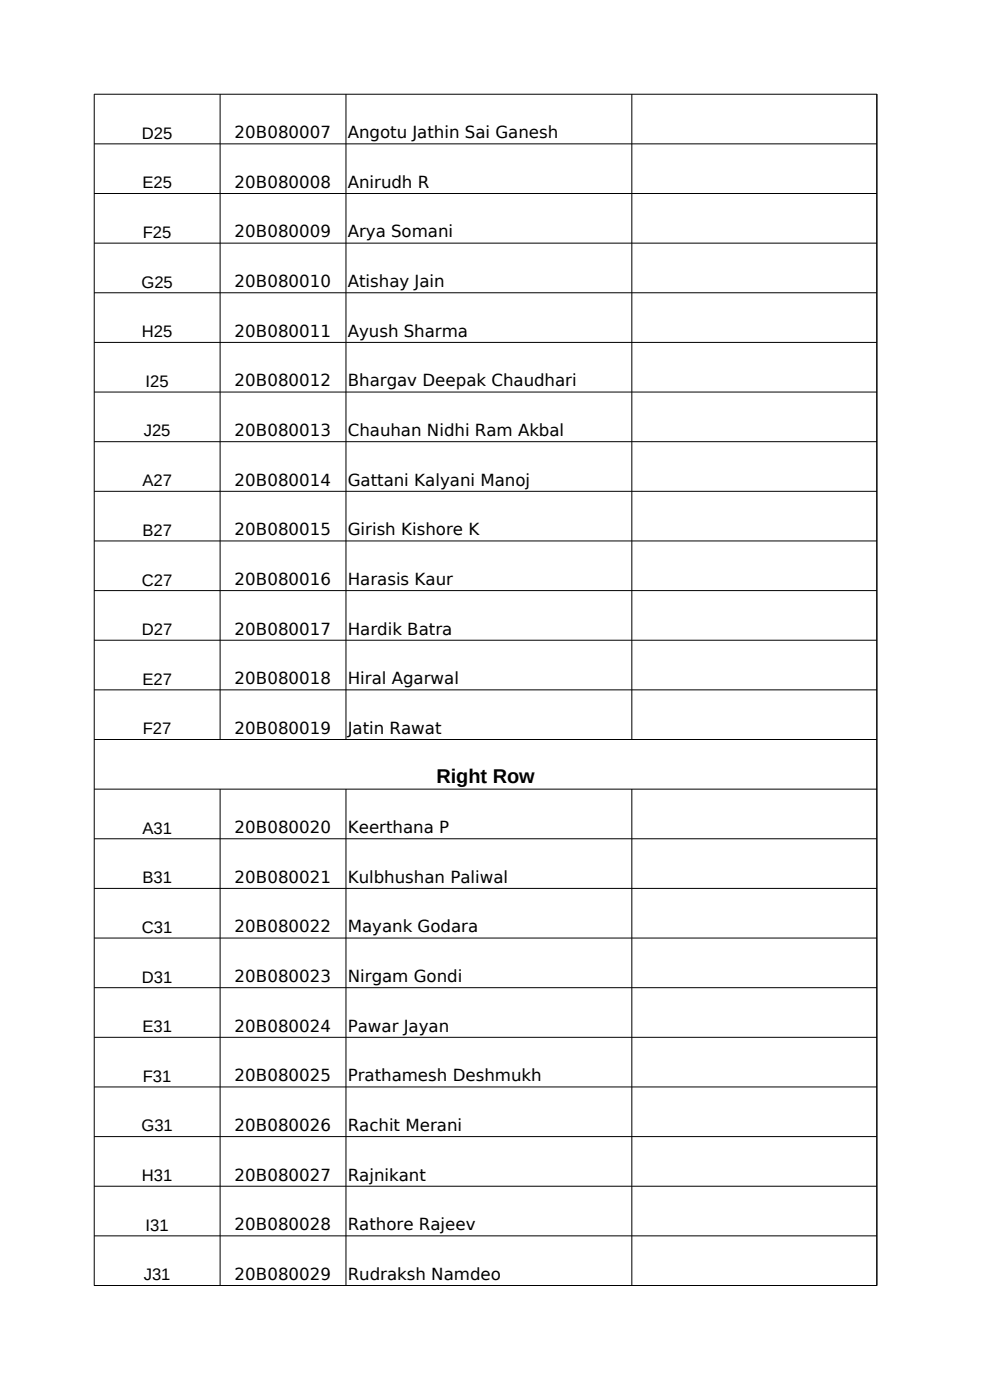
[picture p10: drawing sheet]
<svg xmlns="http://www.w3.org/2000/svg" width="210mm" height="297mm" viewBox="0 0 210 297" stroke-linecap="round" stroke-linejoin="round" font-family="sans-serif">
<defs><g id="words">
<text font-size="4.2" x="92.6" y="166.2">Right Row</text>
<g font-size="3.5">
<text x="30.1" y="29.5">D25</text>
<text x="49.8" y="29.3">20B080007</text>
<text x="73.8" y="29.3">Angotu Jathin Sai Ganesh</text>
<text x="30.2" y="40">E25</text>
<text x="49.8" y="39.9">20B080008</text>
<text x="73.8" y="39.9">Anirudh R</text>
<text x="30.3" y="50.5">F25</text>
<text x="49.8" y="50.4">20B080009</text>
<text x="73.8" y="50.4">Arya Somani</text>
<text x="30" y="61">G25</text>
<text x="49.8" y="60.9">20B080010</text>
<text x="73.8" y="60.9">Atishay Jain</text>
<text x="30.1" y="71.5">H25</text>
<text x="49.8" y="71.4">20B080011</text>
<text x="73.8" y="71.4">Ayush Sharma</text>
<text x="30.9" y="82.1">I25</text>
<text x="49.8" y="82">20B080012</text>
<text x="73.8" y="82">Bhargav Deepak Chaudhari</text>
<text x="30.5" y="92.6">J25</text>
<text x="49.8" y="92.5">20B080013</text>
<text x="73.8" y="92.5">Chauhan Nidhi Ram Akbal</text>
<text x="30.2" y="103.2">A27</text>
<text x="49.8" y="103.1">20B080014</text>
<text x="73.8" y="103.1">Gattani Kalyani Manoj</text>
<text x="30.2" y="113.7">B27</text>
<text x="49.8" y="113.6">20B080015</text>
<text x="73.8" y="113.6">Girish Kishore K</text>
<text x="30.1" y="124.2">C27</text>
<text x="49.8" y="124.1">20B080016</text>
<text x="73.8" y="124.1">Harasis Kaur</text>
<text x="30.1" y="134.7">D27</text>
<text x="49.8" y="134.6">20B080017</text>
<text x="73.8" y="134.6">Hardik Batra</text>
<text x="30.2" y="145.3">E27</text>
<text x="49.8" y="145.2">20B080018</text>
<text x="73.8" y="145.2">Hiral Agarwal</text>
<text x="30.3" y="155.8">F27</text>
<text x="49.8" y="155.7">20B080019</text>
<text x="73.8" y="155.7">Jatin Rawat</text>
<text x="30.2" y="176.9">A31</text>
<text x="49.8" y="176.7">20B080020</text>
<text x="73.8" y="176.7">Keerthana P</text>
<text x="30.2" y="187.4">B31</text>
<text x="49.8" y="187.3">20B080021</text>
<text x="73.8" y="187.3">Kulbhushan Paliwal</text>
<text x="30.1" y="197.9">C31</text>
<text x="49.8" y="197.8">20B080022</text>
<text x="73.8" y="197.8">Mayank Godara</text>
<text x="30.1" y="208.5">D31</text>
<text x="49.8" y="208.4">20B080023</text>
<text x="73.8" y="208.4">Nirgam Gondi</text>
<text x="30.2" y="219">E31</text>
<text x="49.8" y="218.9">20B080024</text>
<text x="73.8" y="218.9">Pawar Jayan</text>
<text x="30.3" y="229.5">F31</text>
<text x="49.8" y="229.4">20B080025</text>
<text x="73.8" y="229.4">Prathamesh Deshmukh</text>
<text x="49.8" y="239.9">20B080026</text>
<text x="73.8" y="239.9">Rachit Merani</text>
<text x="30" y="240">G31</text>
<text x="30.1" y="250.6">H31</text>
<text x="49.8" y="250.5">20B080027</text>
<text x="73.8" y="250.5">Rajnikant</text>
<text x="30.9" y="261.1">I31</text>
<text x="49.8" y="261">20B080028</text>
<text x="73.8" y="261">Rathore Rajeev</text>
<text x="30.5" y="271.6">J31</text>
<text x="49.8" y="271.5">20B080029</text>
<text x="73.8" y="271.5">Rudraksh Namdeo</text>
</g>
</g></defs>
<g fill="none" stroke="#000" stroke-width=".21">
<path d="M46.7 20v136.9M73.4 20v136.9M134 20v136.9M186 20v252.7M186 20h-166v252.7M20 30.5h166M20 41.1h166M20 51.6h166M20 62.1h166M20 72.6h166M20 83.2h166M20 93.7h166"/>
<path d="M20 104.2h166M20 114.8h166M20 125.3h166M20 135.8h166M20 146.4h166M20 156.9h166M20 167.4h166M20 177.9h166M46.7 167.4v105.3M73.4 167.4v105.3M134 167.4v105.3M20 188.5h166"/>
<path d="M20 199h166M20 209.5h166M20 220.1h166M20 230.6h166M20 241.1h166M20 251.7h166M20 262.2h166M20 272.7h166"/>
</g>
<use href="#words"/>
</svg>
